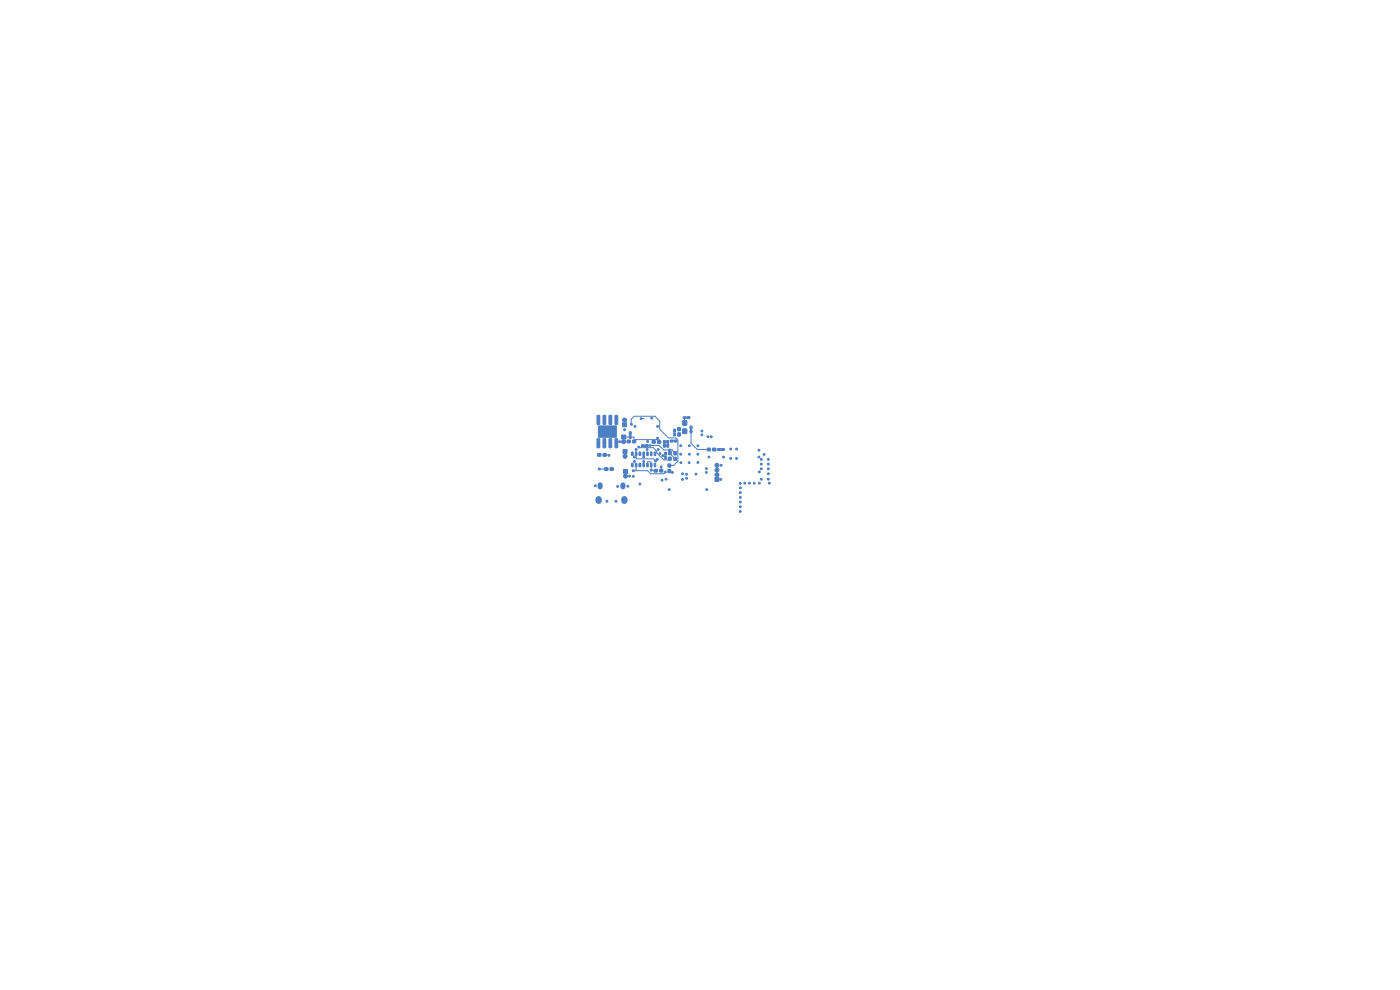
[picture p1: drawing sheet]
<svg xmlns="http://www.w3.org/2000/svg" width="297mm" height="210mm" viewBox="0 0 297 210" stroke-linecap="round" stroke-linejoin="round" font-family="sans-serif">
<g fill="#4d7fc4" stroke="#4d7fc4" stroke-width=".21">
<path d="M143 95.8h.5v.7h-.5z"/>
<path d="M143 97h.5v.7h-.5z"/>
<path d="M138.4 93.5h.6v.5h-.6z"/>
<path d="M139.5 93.5h.6v.5h-.6z"/>
<path d="M130.5 93.1h.5v1.9l-.5-.1z"/>
<path d="M129.2 93.1h.6l-.1 1.9-.5-.1z"/>
<path d="M128 93.1h.5l-.1 1.9-.5-.1z"/>
<path d="M126.7 93.1h.5v1.9l-.5-.1z"/>
<path d="M126.7 88.1l.5 .1v1.8h-.5z"/>
<path d="M128 88.1l.5 .1-.1 1.8h-.5z"/>
<path d="M129.2 88.1l.6 .1-.1 1.8h-.5z"/>
<path d="M130.5 88.1l.5 .1v1.8h-.5z"/>
<path d="M126.9 90.3h3.9v2.5h-3.9z"/>
<path d="M134 95.9h.3v.7h-.3z"/>
<path d="M134.8 95.9h.3v.7h-.3z"/>
<path d="M135.6 95.9h.3v.7h-.3z"/>
<path d="M136.4 95.9h.3v.7h-.3z"/>
<path d="M137.2 95.9h.3v.7h-.3z"/>
<path d="M138 95.9h.3v.7h-.3z"/>
<path d="M138.8 95.9h.3v.7h-.3z"/>
<path d="M138.8 98.3h.3v.7h-.3z"/>
<path d="M138 98.3h.3v.7h-.3z"/>
<path d="M137.2 98.3h.3v.7h-.3z"/>
<path d="M136.4 98.3h.3v.7h-.3z"/>
<path d="M135.6 98.3h.3v.7h-.3z"/>
<path d="M134.8 98.3h.3v.7h-.3z"/>
<path d="M134 98.3h.3v.7h-.3z"/>
<path d="M141.8 95.8h.6v.6h-.6z"/>
<path d="M141.8 97h.6v.6h-.6z"/>
<path d="M141.7 99.6h.6v.7h-.6z"/>
<path d="M141.7 98.4h.6v.7h-.6z"/>
<path d="M145 88.4h.5l.1 .3-.6 .1z"/>
<path d="M145.8 88.4h.5l.1 .3-.6 .1z"/>
<path d="M144.8 91h.9v.9h-.9z"/>
<path d="M144.8 89.3h.9v.9h-.9z"/>
<path d="M131.9 92.3h.8v.8h-.8z"/>
<path d="M132.2 95.4h.8v.8h-.8z"/>
<path d="M132.3 99.6h.8v.8h-.8z"/>
<path d="M132.1 89.7h.8v.8h-.8z"/>
<path d="M128.3 99.2h.7v.6h-.7z"/>
<path d="M129.4 99.2h.7v.6h-.7z"/>
<path d="M127.9 96.2h.7v.6h-.7z"/>
<path d="M126.8 96.2h.7v.6h-.7z"/>
<path d="M136.9 94.4h.6v.3h-.5z"/>
<path d="M136.1 94.4h.5l.1 .3h-.6z"/>
<path d="M133.5 91.6h.4l-.1 .6-.3-.1z"/>
<path d="M133.5 92.4l.4 .1-.1 .5h-.3z"/>
<path d="M133.1 93.4h.6v.5h-.6z"/>
<path d="M134.2 93.4h.6v.5h-.6z"/>
<path d="M141 96.8h.4l-.1 .6-.3-.1z"/>
<path d="M141 96h.4l-.1 .6-.3-.1z"/>
<path d="M138.8 99.6h.7v.5h-.7z"/>
<path d="M139.9 99.6h.7v.5h-.7z"/>
<path d="M142.9 91.1h.4l-.1 .6-.3-.1z"/>
<path d="M142.9 91.9h.4l-.1 .6-.3-.1z"/>
<path d="M143.8 90.7h.5v.7h-.5z"/>
<path d="M143.8 91.8h.5v.7h-.5z"/>
<path d="M143 93.4h.6v.3h-.5z"/>
<path d="M142.2 93.4h.5l.1 .3h-.6z"/>
<path d="M153.1 95.2h.5l.1 .3h-.6z"/>
<path d="M152.3 95.2h.5l.1 .3h-.6z"/>
<path d="M146.4 91.2l.4 .1-.1 .5h-.3z"/>
<path d="M146.4 90.4h.4l-.1 .6-.3-.1z"/>
<path d="M150.1 95.1h.6v.5h-.6z"/>
<path d="M151.2 95.1h.6v.5h-.6z"/>
<path d="M140.8 94.3h.3v.6l-.3-.1z"/>
<path d="M140.8 93.5h.3v.6l-.3-.1z"/>
<path d="M141.5 94.3h.3v.6l-.3-.1z"/>
<path d="M141.5 93.5h.3v.6l-.3-.1z"/>
<path d="M151.7 101.3h.8v.8h-.8z"/>
<circle cx="132.3" cy="93.7" r=".42"/>
<circle cx="132.6" cy="96.8" r=".43"/>
<circle cx="132.7" cy="101" r=".42"/>
<circle cx="132.5" cy="89.1" r=".43"/>
<circle cx="152.1" cy="100.7" r=".42"/>
<circle cx="152.1" cy="99.7" r=".42"/>
<circle cx="152.1" cy="98.7" r=".42"/>
<circle cx="155" cy="97.3" r=".2"/>
<circle cx="155" cy="95.3" r=".2"/>
<circle cx="156.2" cy="97.3" r=".2"/>
<circle cx="156.2" cy="95.3" r=".2"/>
<circle cx="162.1" cy="96.4" r=".2"/>
<circle cx="161" cy="95.5" r=".2"/>
<circle cx="161" cy="97" r=".2"/>
<circle cx="161.5" cy="101.6" r=".2"/>
<circle cx="161.5" cy="99.5" r=".2"/>
<circle cx="161.5" cy="98.5" r=".2"/>
<circle cx="161.5" cy="97.5" r=".2"/>
<circle cx="163" cy="97.4" r=".2"/>
<circle cx="163" cy="98.4" r=".2"/>
<circle cx="163" cy="99.4" r=".2"/>
<circle cx="163" cy="100.5" r=".2"/>
<circle cx="163" cy="101.6" r=".2"/>
<circle cx="157.1" cy="108.5" r=".2"/>
<circle cx="157.1" cy="107.5" r=".2"/>
<circle cx="157.1" cy="106.5" r=".2"/>
<circle cx="157.1" cy="105.5" r=".2"/>
<circle cx="157.1" cy="104.5" r=".2"/>
<circle cx="157.1" cy="103.5" r=".2"/>
<circle cx="157.1" cy="102.6" r=".2"/>
<circle cx="158" cy="102.5" r=".2"/>
<circle cx="159" cy="102.5" r=".2"/>
<circle cx="160" cy="102.5" r=".2"/>
<circle cx="161.1" cy="102.5" r=".2"/>
<circle cx="163.2" cy="102.5" r=".2"/>
<circle cx="146.6" cy="90.7" r=".2"/>
<circle cx="134.7" cy="90.4" r=".2"/>
<circle cx="135.7" cy="96.3" r=".2"/>
<circle cx="142" cy="103.9" r=".2"/>
<circle cx="149.9" cy="103.8" r=".2"/>
<circle cx="152.9" cy="101.7" r=".2"/>
<circle cx="153" cy="98.7" r=".2"/>
<circle cx="146.2" cy="98.2" r=".2"/>
<circle cx="148.1" cy="96.3" r=".2"/>
<circle cx="144.4" cy="96.3" r=".2"/>
<circle cx="146.2" cy="94.6" r=".2"/>
<circle cx="146.2" cy="96.3" r=".2"/>
<circle cx="148" cy="94.5" r=".2"/>
<circle cx="144.4" cy="98.2" r=".2"/>
<circle cx="148.1" cy="98.1" r=".2"/>
<circle cx="144.4" cy="94.5" r=".2"/>
<circle cx="161.1" cy="100.1" r=".2"/>
<circle cx="144.8" cy="100.5" r=".2"/>
<circle cx="130.7" cy="106.3" r=".2"/>
<circle cx="128.8" cy="106.3" r=".2"/>
<circle cx="126.3" cy="103" r=".2"/>
<circle cx="133.2" cy="103.2" r=".2"/>
<circle cx="131" cy="103.2" r=".2"/>
<circle cx="129.8" cy="99.5" r=".2"/>
<circle cx="129.2" cy="96.6" r=".2"/>
<circle cx="129.5" cy="94" r=".2"/>
<circle cx="127.1" cy="99.5" r=".2"/>
<circle cx="127.1" cy="96.5" r=".2"/>
<circle cx="128.2" cy="89.1" r=".2"/>
<circle cx="129.5" cy="89.1" r=".2"/>
<circle cx="130.8" cy="89.1" r=".2"/>
<circle cx="128.1" cy="91.3" r=".2"/>
<circle cx="126.9" cy="89.1" r=".2"/>
<circle cx="132.5" cy="91.2" r=".2"/>
<circle cx="126.9" cy="94" r=".2"/>
<circle cx="128.1" cy="92.3" r=".2"/>
<circle cx="128.2" cy="94" r=".2"/>
<circle cx="130.8" cy="94" r=".2"/>
<circle cx="131.4" cy="93.7" r=".2"/>
<circle cx="134" cy="90" r=".2"/>
<circle cx="135.5" cy="94.8" r=".2"/>
<circle cx="136" cy="88.8" r=".2"/>
<circle cx="138.3" cy="88.7" r=".2"/>
<circle cx="139.5" cy="90.5" r=".2"/>
<circle cx="137.4" cy="93.6" r=".2"/>
<circle cx="136.4" cy="94.6" r=".2"/>
<circle cx="137.2" cy="94.5" r=".2"/>
<circle cx="138.7" cy="93.7" r=".2"/>
<circle cx="139.5" cy="92.9" r=".2"/>
<circle cx="142.1" cy="95.4" r=".2"/>
<circle cx="137.9" cy="94.5" r=".2"/>
<circle cx="133.7" cy="91.9" r=".2"/>
<circle cx="133.4" cy="93.6" r=".2"/>
<circle cx="134.5" cy="93.6" r=".2"/>
<circle cx="133.5" cy="101" r=".2"/>
<circle cx="139.6" cy="95.3" r=".2"/>
<circle cx="141.3" cy="101.7" r=".2"/>
<circle cx="140.4" cy="101.9" r=".2"/>
<circle cx="140.3" cy="99" r=".2"/>
<circle cx="141.1" cy="100.2" r=".2"/>
<circle cx="134.4" cy="101" r=".2"/>
<circle cx="134.3" cy="99.9" r=".2"/>
<circle cx="135.7" cy="102.7" r=".2"/>
<circle cx="138.1" cy="99.7" r=".2"/>
<circle cx="135.7" cy="98.6" r=".2"/>
<circle cx="135" cy="95.3" r=".2"/>
<circle cx="139.1" cy="97.8" r=".2"/>
<circle cx="137.3" cy="95.3" r=".2"/>
<circle cx="134.6" cy="97.9" r=".2"/>
<circle cx="134.6" cy="97" r=".2"/>
<circle cx="136.5" cy="97" r=".2"/>
<circle cx="136.5" cy="97.9" r=".2"/>
<circle cx="139.4" cy="97.5" r=".2"/>
<circle cx="140.6" cy="96.6" r=".2"/>
<circle cx="141.2" cy="96.2" r=".2"/>
<circle cx="140" cy="96.2" r=".2"/>
<circle cx="147.7" cy="100.6" r=".2"/>
<circle cx="144.8" cy="101.7" r=".2"/>
<circle cx="148.9" cy="91.4" r=".2"/>
<circle cx="148.9" cy="92.3" r=".2"/>
<circle cx="149.8" cy="100.2" r=".2"/>
<circle cx="145.7" cy="100.6" r=".2"/>
<circle cx="145.6" cy="101.5" r=".2"/>
<circle cx="142.7" cy="100.2" r=".2"/>
<circle cx="142" cy="99.9" r=".2"/>
<circle cx="142" cy="98.8" r=".2"/>
<circle cx="142.1" cy="96.1" r=".2"/>
<circle cx="142.1" cy="97.3" r=".2"/>
<circle cx="141" cy="94.6" r=".2"/>
<circle cx="141.7" cy="94.6" r=".2"/>
<circle cx="140.9" cy="93.7" r=".2"/>
<circle cx="141.6" cy="93.7" r=".2"/>
<circle cx="150.2" cy="92.6" r=".2"/>
<circle cx="150.9" cy="92.6" r=".2"/>
<circle cx="150.4" cy="97" r=".2"/>
<circle cx="153.5" cy="97" r=".2"/>
<circle cx="153.4" cy="95.3" r=".2"/>
<circle cx="152.5" cy="95.3" r=".2"/>
<circle cx="143.3" cy="93.6" r=".2"/>
<circle cx="142.5" cy="93.6" r=".2"/>
<circle cx="151.5" cy="95.3" r=".2"/>
<circle cx="150.4" cy="95.3" r=".2"/>
<circle cx="146.6" cy="91.5" r=".2"/>
<circle cx="146.1" cy="88.6" r=".2"/>
<circle cx="145.3" cy="91.5" r=".2"/>
<circle cx="143.1" cy="91.3" r=".2"/>
<circle cx="143.1" cy="92.2" r=".2"/>
<circle cx="144.1" cy="91" r=".2"/>
<circle cx="144.1" cy="92.1" r=".2"/>
<circle cx="149.8" cy="99.4" r=".2"/>
</g>
<path d="M127 105.9v.3M132.5 105.9v.3" fill="none" stroke="#4d7fc4" stroke-width="1.3"/>
<path d="M127.3 102.9v.4M132.1 102.9v.4" fill="none" stroke="#4d7fc4" stroke-width="1.1"/>
<g fill="none" stroke="#4d7fc4" stroke-width=".21">
<path d="M127.1 99.5h1.5M128.3 96.5l.9 .1M131.4 93.7h.9M132.3 92.7h2.1l.1 1 .4-.4h4.4l.2-.3 .3 .3v.5M133.7 92.7h.1M133.9 90v-1l.6-.7h4.4l1 1v1.8l1.9 1.8h1.6l.4 .4v4.5l-.9 1h-.9M134.4 99.9h3l.6 .6h2.8l.4-.3M134.4 99.9h-.1M134.9 98.7v1l-.1 .2M135 95.4l-.1 1.8 .2 .1h3.5l.5 .5M135.5 94.8l.1 .2h3l.7 .7v.4l1.5 1.5h1l.3-.3M136 88.8l.6 .1"/>
<path d="M136.6 96.3v.7M136.6 97.9v.8M137.4 98.7v-.6l.6-.1 .2 .1v1.7l.9 .1M137.9 94.5h1.9l1 .9h1.7l.7 .8M140.2 99.1l.1 .8M140.6 96.7h.2l.4 .4M142.1 96.1l1 1.1M144 92.2h.1M145.2 88.6h.1M145.2 88.6v1.1M146.6 91.5v2.5l1.3 1.4h2.5"/>
</g>
</svg>
